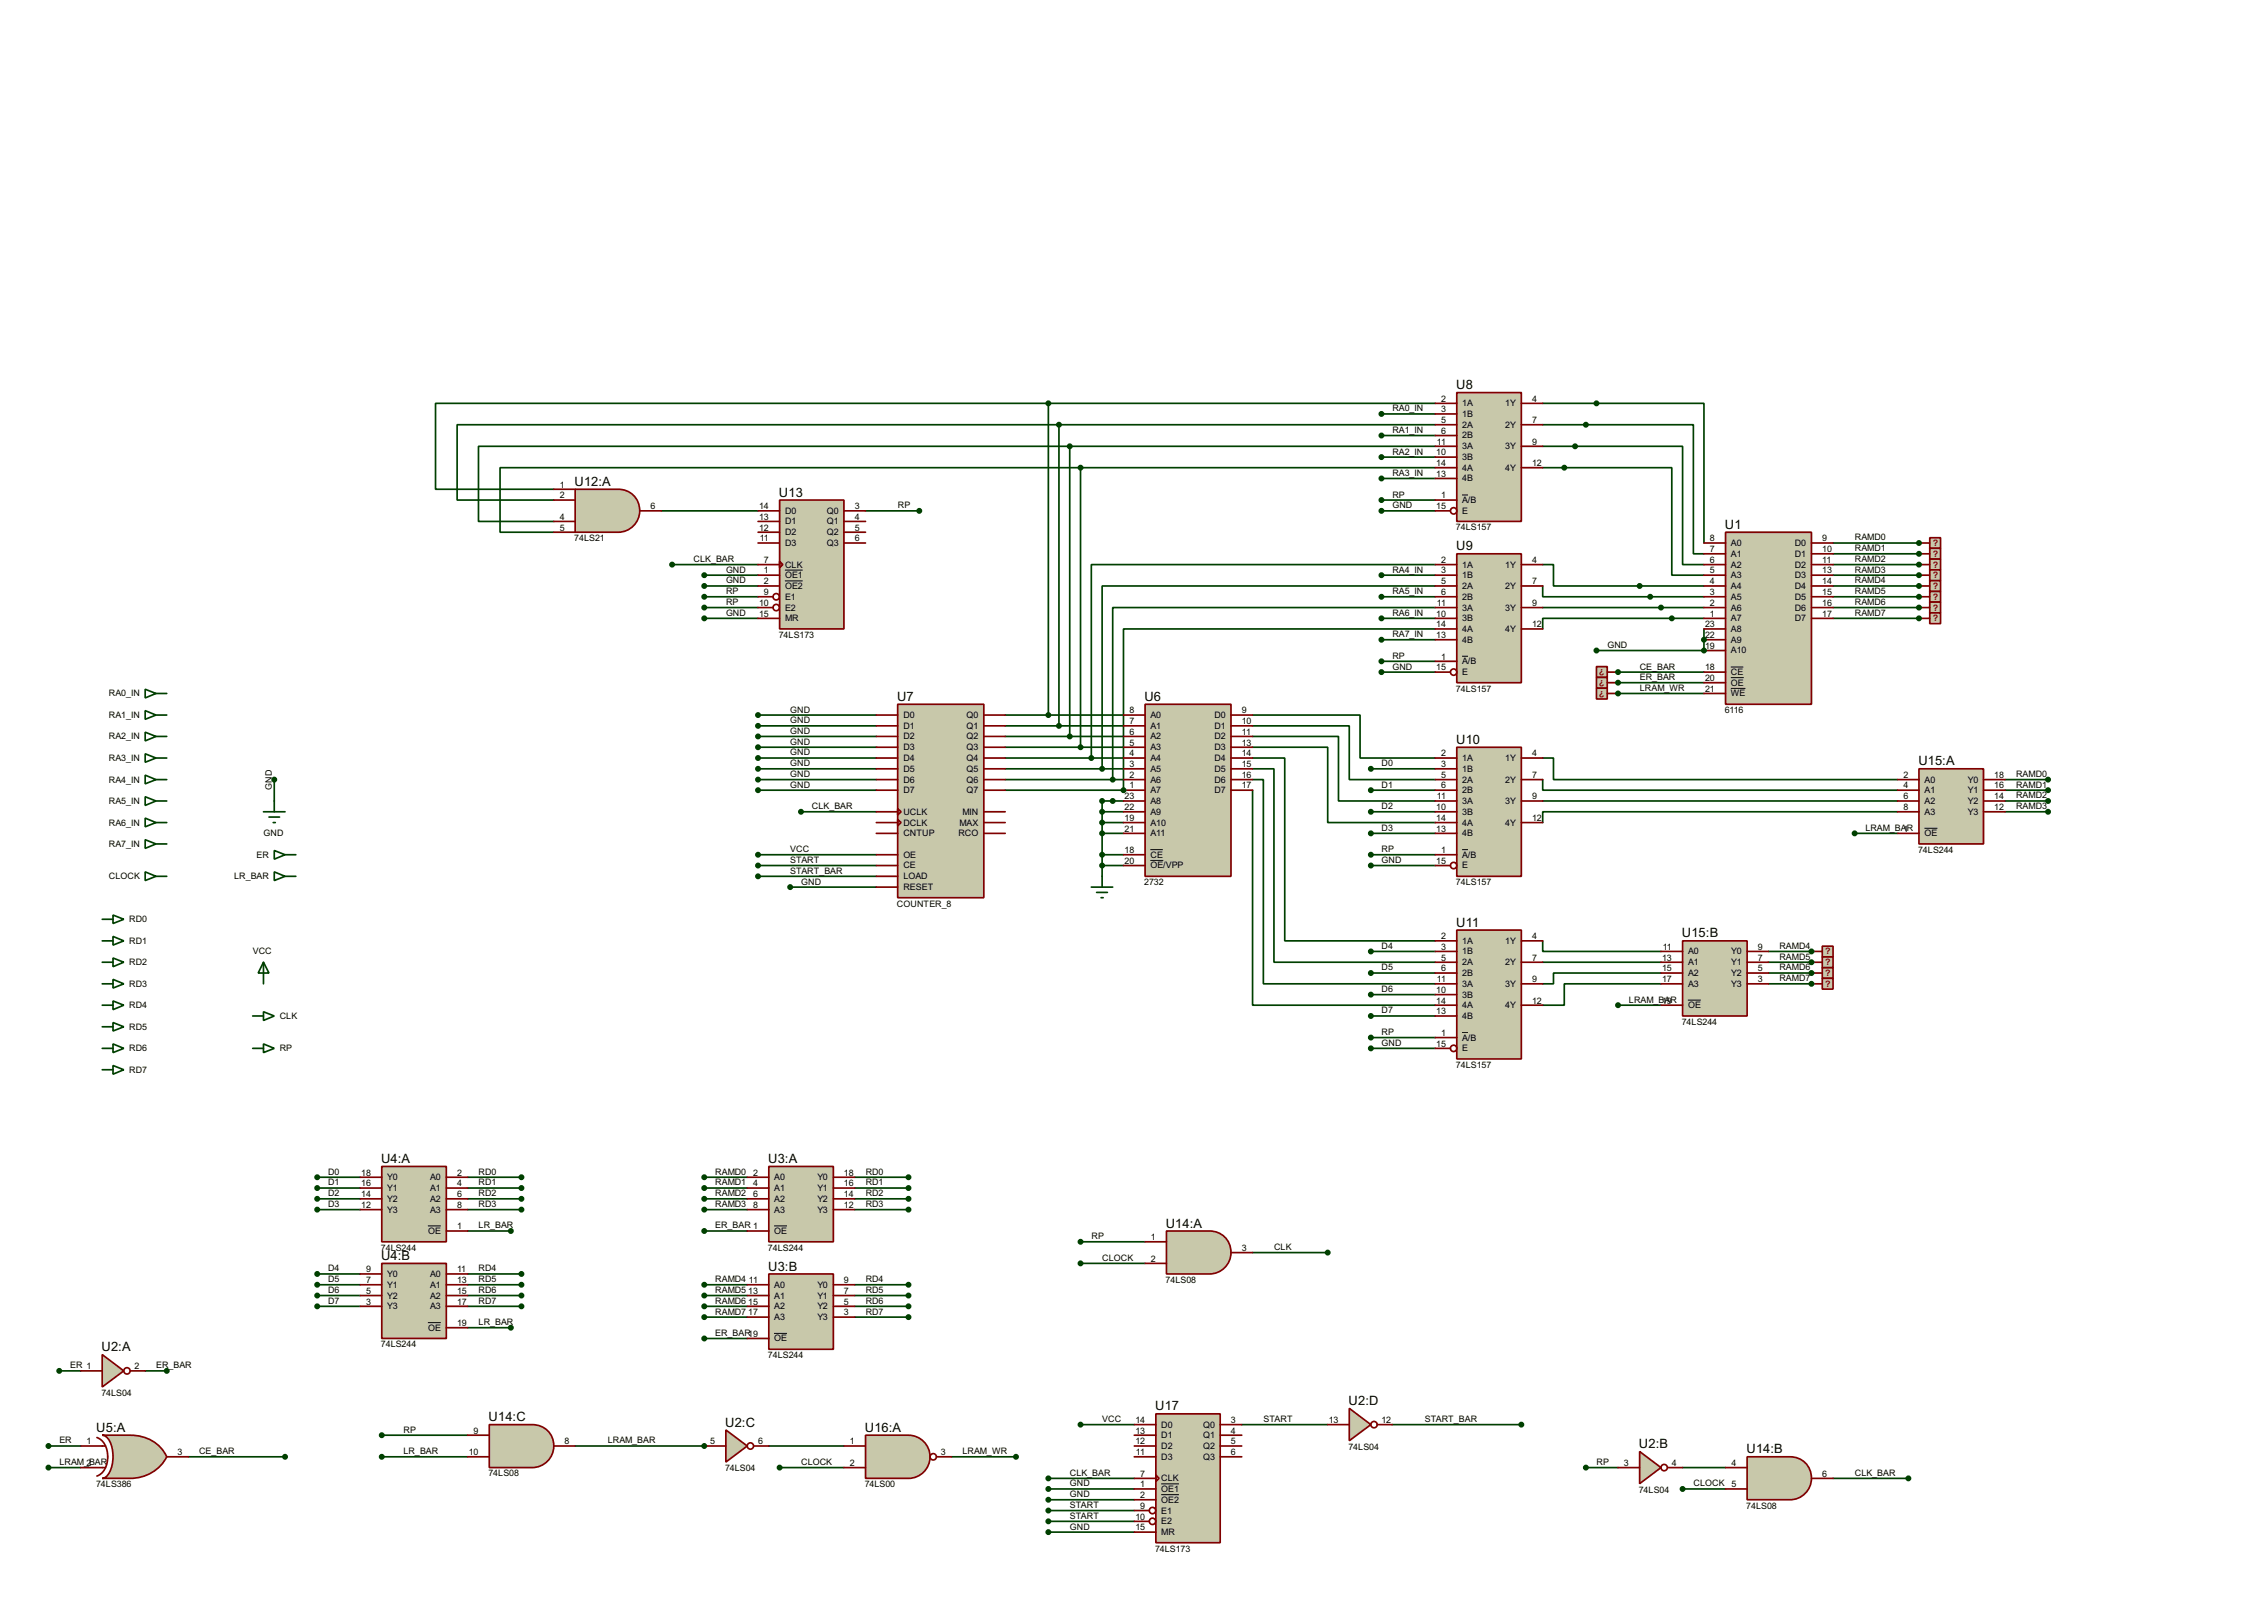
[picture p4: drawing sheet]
<svg xmlns="http://www.w3.org/2000/svg" width="536mm" height="383mm" viewBox="0 0 536 383" stroke-linecap="round" stroke-linejoin="round" font-family="sans-serif">
<defs><g id="words">
<g font-size="3.4">
<text x="344.1" y="92">U8</text>
<text x="135.8" y="114.8">U12:A</text>
<text x="184.1" y="117.4">U13</text>
<text x="407.6" y="124.9">U1</text>
<text x="344.1" y="130.1">U9</text>
<text x="212" y="165.6">U7</text>
<text x="270.4" y="165.6">U6</text>
<text x="344.1" y="175.7">U10</text>
<text x="453.3" y="180.9">U15:A</text>
<text x="344.1" y="219">U11</text>
<text x="397.4" y="221.5">U15:B</text>
<text x="90.1" y="274.8">U4:A</text>
<text x="181.5" y="274.8">U3:A</text>
<text x="275.5" y="290.1">U14:A</text>
<text x="90.1" y="297.7">U4:B</text>
<text x="181.5" y="300.2">U3:B</text>
<text x="24" y="319.3">U2:A</text>
<text x="115.5" y="335.8">U14:C</text>
<text x="273" y="333.3">U17</text>
<text x="318.7" y="332">U2:D</text>
<text x="22.8" y="338.3">U5:A</text>
<text x="171.4" y="337.1">U2:C</text>
<text x="204.4" y="338.3">U16:A</text>
<text x="387.3" y="342.2">U2:B</text>
<text x="412.7" y="343.4">U14:B</text>
</g>
<g font-size="2.4">
<text x="340.5" y="94.9">2</text>
<text x="345.5" y="96">1A</text>
<text x="355.7" y="96">1Y</text>
<text x="362" y="94.9">4</text>
<text x="329" y="97.2">RA0_IN</text>
<text x="340.5" y="97.4">3</text>
<text x="340.5" y="100">5</text>
<text x="345.5" y="98.5">1B</text>
<text x="345.5" y="101">2A</text>
<text x="355.7" y="101">2Y</text>
<text x="362" y="100">7</text>
<text x="329" y="102.3">RA1_IN</text>
<text x="329" y="107.4">RA2_IN</text>
<text x="339.4" y="107.6">10</text>
<text x="339.5" y="105.1">11</text>
<text x="340.5" y="102.5">6</text>
<text x="345.5" y="103.6">2B</text>
<text x="345.5" y="106.2">3A</text>
<text x="355.7" y="106.2">3Y</text>
<text x="362" y="105.1">9</text>
<text x="329" y="112.5">RA3_IN</text>
<text x="339.4" y="110.1">14</text>
<text x="339.4" y="112.7">13</text>
<text x="345.5" y="108.7">3B</text>
<text x="345.5" y="111.2">4A</text>
<text x="345.5" y="113.7">4B</text>
<text x="355.7" y="111.2">4Y</text>
<text x="362" y="110.1">12</text>
<text x="132.3" y="115.2">1</text>
<text x="132.3" y="117.8">2</text>
<text x="329" y="117.6">RP</text>
<text x="340.5" y="117.8">1</text>
<text x="345.5" y="118.9">A/B</text>
<text x="132.3" y="122.8">4</text>
<text x="132.3" y="125.4">5</text>
<text x="153.7" y="120.3">6</text>
<text x="179.4" y="120.3">14</text>
<text x="179.4" y="122.8">13</text>
<text x="179.4" y="125.4">12</text>
<text x="185.5" y="121.4">D0</text>
<text x="185.5" y="123.9">D1</text>
<text x="195.4" y="121.4">Q0</text>
<text x="195.4" y="123.9">Q1</text>
<text x="202" y="120.3">3</text>
<text x="202" y="122.8">4</text>
<text x="202" y="125.4">5</text>
<text x="212.1" y="120.1">RP</text>
<text x="329" y="120.1">GND</text>
<text x="339.4" y="120.3">15</text>
<text x="344" y="125.3">74LS157</text>
<text x="345.5" y="121.4">E</text>
<text x="135.7" y="127.8">74LS21</text>
<text x="179.5" y="127.9">11</text>
<text x="185.5" y="126.4">D2</text>
<text x="185.5" y="129">D3</text>
<text x="195.4" y="126.4">Q2</text>
<text x="195.4" y="129">Q3</text>
<text x="202" y="127.9">6</text>
<text x="404" y="127.9">8</text>
<text x="404" y="130.5">7</text>
<text x="409" y="129">A0</text>
<text x="409" y="131.6">A1</text>
<text x="424.1" y="129">D0</text>
<text x="424.1" y="131.6">D1</text>
<text x="430.6" y="127.9">9</text>
<text x="430.6" y="130.5">10</text>
<text x="438.2" y="127.7">RAMD0</text>
<text x="438.2" y="130.3">RAMD1</text>
<text x="163.9" y="132.8">CLK_BAR</text>
<text x="171.5" y="135.3">GND</text>
<text x="171.5" y="137.9">GND</text>
<text x="180.5" y="133">7</text>
<text x="180.5" y="135.5">1</text>
<text x="185.5" y="134.1">CLK</text>
<text x="185.5" y="136.6">OE1</text>
<text x="329" y="135.3">RA4_IN</text>
<text x="340.5" y="133">2</text>
<text x="340.5" y="135.5">3</text>
<text x="345.5" y="134.1">1A</text>
<text x="345.5" y="136.6">1B</text>
<text x="355.7" y="134.1">1Y</text>
<text x="362" y="133">4</text>
<text x="404" y="133">6</text>
<text x="404" y="135.5">5</text>
<text x="409" y="134.1">A2</text>
<text x="409" y="136.6">A3</text>
<text x="424.1" y="134.1">D2</text>
<text x="424.1" y="136.6">D3</text>
<text x="430.6" y="133">11</text>
<text x="430.6" y="135.5">13</text>
<text x="438.2" y="132.8">RAMD2</text>
<text x="438.2" y="135.3">RAMD3</text>
<text x="438.2" y="137.9">RAMD4</text>
<text x="171.5" y="140.4">RP</text>
<text x="171.5" y="143">RP</text>
<text x="179.4" y="143.2">10</text>
<text x="180.5" y="138.1">2</text>
<text x="180.5" y="140.6">9</text>
<text x="185.5" y="139.2">OE2</text>
<text x="185.5" y="141.7">E1</text>
<text x="329" y="140.4">RA5_IN</text>
<text x="339.5" y="143.2">11</text>
<text x="340.5" y="138.1">5</text>
<text x="340.5" y="140.6">6</text>
<text x="345.5" y="139.2">2A</text>
<text x="345.5" y="141.7">2B</text>
<text x="355.7" y="139.2">2Y</text>
<text x="362" y="138.1">7</text>
<text x="362" y="143.2">9</text>
<text x="404" y="138.1">4</text>
<text x="404" y="140.6">3</text>
<text x="404" y="143.2">2</text>
<text x="409" y="139.2">A4</text>
<text x="409" y="141.7">A5</text>
<text x="424.1" y="139.2">D4</text>
<text x="424.1" y="141.7">D5</text>
<text x="430.6" y="138.1">14</text>
<text x="430.6" y="140.6">15</text>
<text x="430.6" y="143.2">16</text>
<text x="438.2" y="140.4">RAMD5</text>
<text x="438.2" y="143">RAMD6</text>
<text x="171.5" y="145.5">GND</text>
<text x="179.4" y="145.7">15</text>
<text x="185.5" y="144.3">E2</text>
<text x="185.5" y="146.8">MR</text>
<text x="329" y="145.5">RA6_IN</text>
<text x="339.4" y="145.7">10</text>
<text x="339.4" y="148.2">14</text>
<text x="345.5" y="144.3">3A</text>
<text x="345.5" y="146.8">3B</text>
<text x="345.5" y="149.3">4A</text>
<text x="355.7" y="144.3">3Y</text>
<text x="355.7" y="149.3">4Y</text>
<text x="362" y="148.2">12</text>
<text x="402.9" y="148.2">23</text>
<text x="404" y="145.7">1</text>
<text x="409" y="144.3">A6</text>
<text x="409" y="146.8">A7</text>
<text x="409" y="149.3">A8</text>
<text x="424.1" y="144.3">D6</text>
<text x="424.1" y="146.8">D7</text>
<text x="430.6" y="145.7">17</text>
<text x="438.2" y="145.5">RAMD7</text>
<text x="184" y="150.7">74LS173</text>
<text x="329" y="150.6">RA7_IN</text>
<text x="329" y="155.7">RP</text>
<text x="339.4" y="150.8">13</text>
<text x="340.5" y="155.9">1</text>
<text x="345.5" y="151.9">4B</text>
<text x="379.8" y="153.1">GND</text>
<text x="402.9" y="150.8">22</text>
<text x="402.9" y="153.3">19</text>
<text x="409" y="151.9">A9</text>
<text x="409" y="154.4">A10</text>
<text x="329" y="158.2">GND</text>
<text x="339.4" y="158.4">15</text>
<text x="345.5" y="157">A/B</text>
<text x="345.5" y="159.5">E</text>
<text x="387.4" y="158.2">CE_BAR</text>
<text x="387.4" y="160.7">ER_BAR</text>
<text x="402.9" y="158.4">18</text>
<text x="402.9" y="160.9">20</text>
<text x="409" y="159.5">CE</text>
<text x="25.7" y="164.6">RA0_IN</text>
<text x="344" y="163.4">74LS157</text>
<text x="387.4" y="163.3">LRAM_WR</text>
<text x="402.9" y="163.5">21</text>
<text x="409" y="162">OE</text>
<text x="409" y="164.6">WE</text>
<text x="25.7" y="169.7">RA1_IN</text>
<text x="186.7" y="168.4">GND</text>
<text x="186.7" y="170.9">GND</text>
<text x="186.7" y="173.4">GND</text>
<text x="213.4" y="169.7">D0</text>
<text x="213.4" y="172.2">D1</text>
<text x="228.4" y="169.7">Q0</text>
<text x="228.4" y="172.2">Q1</text>
<text x="266.9" y="168.6">8</text>
<text x="266.9" y="171.1">7</text>
<text x="266.9" y="173.6">6</text>
<text x="271.8" y="169.7">A0</text>
<text x="271.8" y="172.2">A1</text>
<text x="286.9" y="169.7">D0</text>
<text x="286.9" y="172.2">D1</text>
<text x="293.4" y="168.6">9</text>
<text x="293.4" y="171.1">10</text>
<text x="293.4" y="173.6">11</text>
<text x="407.5" y="168.5">6116</text>
<text x="25.7" y="174.7">RA2_IN</text>
<text x="25.7" y="179.8">RA3_IN</text>
<text x="186.7" y="176">GND</text>
<text x="186.7" y="178.5">GND</text>
<text x="213.4" y="174.7">D2</text>
<text x="213.4" y="177.3">D3</text>
<text x="213.4" y="179.8">D4</text>
<text x="228.4" y="174.7">Q2</text>
<text x="228.4" y="177.3">Q3</text>
<text x="228.4" y="179.8">Q4</text>
<text x="266.9" y="176.2">5</text>
<text x="266.9" y="178.7">4</text>
<text x="271.8" y="174.7">A2</text>
<text x="271.8" y="177.3">A3</text>
<text x="271.8" y="179.8">A4</text>
<text x="286.9" y="174.7">D2</text>
<text x="286.9" y="177.3">D3</text>
<text x="286.9" y="179.8">D4</text>
<text x="293.4" y="176.2">13</text>
<text x="293.4" y="178.7">14</text>
<text x="340.5" y="178.7">2</text>
<text x="345.5" y="179.8">1A</text>
<text x="355.7" y="179.8">1Y</text>
<text x="362" y="178.7">4</text>
<text x="25.7" y="184.9">RA4_IN</text>
<text x="186.7" y="181.1">GND</text>
<text x="186.7" y="183.6">GND</text>
<text x="213.4" y="182.4">D5</text>
<text x="213.4" y="184.9">D6</text>
<text x="228.4" y="182.4">Q5</text>
<text x="228.4" y="184.9">Q6</text>
<text x="266.9" y="181.3">3</text>
<text x="266.9" y="183.8">2</text>
<text x="271.8" y="182.4">A5</text>
<text x="271.8" y="184.9">A6</text>
<text x="286.9" y="182.4">D5</text>
<text x="286.9" y="184.9">D6</text>
<text x="293.4" y="181.3">15</text>
<text x="293.4" y="183.8">16</text>
<text x="326.4" y="181.1">D0</text>
<text x="340.5" y="181.3">3</text>
<text x="340.5" y="183.8">5</text>
<text x="345.5" y="182.4">1B</text>
<text x="345.5" y="184.9">2A</text>
<text x="355.7" y="184.9">2Y</text>
<text x="362" y="183.8">7</text>
<text x="449.8" y="183.8">2</text>
<text x="454.7" y="184.9">A0</text>
<text x="464.9" y="184.9">Y0</text>
<text x="471.2" y="183.8">18</text>
<text x="476.3" y="183.6">RAMD0</text>
<text x="25.7" y="190">RA5_IN</text>
<text x="64.2" y="186.7" transform="rotate(-90 64.2 186.7)">GND</text>
<text x="186.7" y="186.1">GND</text>
<text x="191.8" y="191.2">CLK_BAR</text>
<text x="213.4" y="187.4">D7</text>
<text x="228.4" y="187.4">Q7</text>
<text x="265.7" y="188.9">23</text>
<text x="265.7" y="191.4">22</text>
<text x="266.9" y="186.3">1</text>
<text x="271.8" y="187.4">A7</text>
<text x="271.8" y="190">A8</text>
<text x="286.9" y="187.4">D7</text>
<text x="293.4" y="186.3">17</text>
<text x="326.4" y="186.1">D1</text>
<text x="326.4" y="191.2">D2</text>
<text x="339.4" y="191.4">10</text>
<text x="339.5" y="188.9">11</text>
<text x="340.5" y="186.3">6</text>
<text x="345.5" y="187.4">2B</text>
<text x="345.5" y="190">3A</text>
<text x="355.7" y="190">3Y</text>
<text x="362" y="188.9">9</text>
<text x="449.8" y="186.3">4</text>
<text x="449.8" y="188.9">6</text>
<text x="449.8" y="191.4">8</text>
<text x="454.7" y="187.4">A1</text>
<text x="454.7" y="190">A2</text>
<text x="464.9" y="187.4">Y1</text>
<text x="464.9" y="190">Y2</text>
<text x="471.2" y="186.3">16</text>
<text x="471.2" y="188.9">14</text>
<text x="471.2" y="191.4">12</text>
<text x="476.3" y="186.1">RAMD1</text>
<text x="476.3" y="188.7">RAMD2</text>
<text x="476.3" y="191.2">RAMD3</text>
<text x="25.7" y="195.1">RA6_IN</text>
<text x="62.3" y="197.6">GND</text>
<text x="213.4" y="192.5">UCLK</text>
<text x="213.4" y="195.1">DCLK</text>
<text x="213.4" y="197.6">CNTUP</text>
<text x="226.4" y="197.6">RCO</text>
<text x="226.7" y="195.1">MAX</text>
<text x="227.4" y="192.5">MIN</text>
<text x="265.7" y="194">19</text>
<text x="265.7" y="196.5">21</text>
<text x="271.8" y="192.5">A9</text>
<text x="271.8" y="195.1">A10</text>
<text x="271.8" y="197.6">A11</text>
<text x="326.4" y="196.3">D3</text>
<text x="339.4" y="194">14</text>
<text x="339.4" y="196.5">13</text>
<text x="345.5" y="192.5">3B</text>
<text x="345.5" y="195.1">4A</text>
<text x="345.5" y="197.6">4B</text>
<text x="355.7" y="195.1">4Y</text>
<text x="362" y="194">12</text>
<text x="440.7" y="196.3">LRAM_BA1R</text>
<text x="454.7" y="192.5">A3</text>
<text x="454.7" y="197.6">OE</text>
<text x="464.9" y="192.5">Y3</text>
<text x="25.7" y="200.1">RA7_IN</text>
<text x="60.6" y="202.7">ER</text>
<text x="186.7" y="201.4">VCC</text>
<text x="186.7" y="203.9">START</text>
<text x="213.4" y="202.7">OE</text>
<text x="265.7" y="201.6">18</text>
<text x="271.8" y="202.7">CE</text>
<text x="326.4" y="201.4">RP</text>
<text x="326.4" y="203.9">GND</text>
<text x="340.5" y="201.6">1</text>
<text x="345.5" y="202.7">A/B</text>
<text x="453.2" y="201.5">74LS244</text>
<text x="25.7" y="207.8">CLOCK</text>
<text x="55.3" y="207.8">LR_BAR</text>
<text x="186.7" y="206.5">START_BAR</text>
<text x="189.3" y="209">GND</text>
<text x="213.4" y="205.2">CE</text>
<text x="213.4" y="207.8">LOAD</text>
<text x="265.7" y="204.1">20</text>
<text x="270.4" y="209.2">2732</text>
<text x="271.8" y="205.2">OE/VPP</text>
<text x="339.4" y="204.1">15</text>
<text x="344" y="209.2">74LS157</text>
<text x="345.5" y="205.2">E</text>
<text x="211.9" y="214.2">COUNTER_8</text>
<text x="213.4" y="210.3">RESET</text>
<text x="30.5" y="217.9">RD0</text>
<text x="340.5" y="221.9">2</text>
<text x="362" y="221.9">4</text>
<text x="30.5" y="223">RD1</text>
<text x="59.7" y="225.5">VCC</text>
<text x="326.4" y="224.2">D4</text>
<text x="340.5" y="224.4">3</text>
<text x="340.5" y="227">5</text>
<text x="345.5" y="223">1A</text>
<text x="345.5" y="225.5">1B</text>
<text x="355.7" y="223">1Y</text>
<text x="362" y="227">7</text>
<text x="392.7" y="227">13</text>
<text x="392.9" y="224.4">11</text>
<text x="398.8" y="225.5">A0</text>
<text x="409" y="225.5">Y0</text>
<text x="415.3" y="224.4">9</text>
<text x="415.3" y="227">7</text>
<text x="420.4" y="224.2">RAMD4</text>
<text x="420.4" y="226.8">RAMD5</text>
<text x="30.5" y="228.1">RD2</text>
<text x="30.5" y="233.2">RD3</text>
<text x="326.4" y="229.3">D5</text>
<text x="339.5" y="232.1">11</text>
<text x="340.5" y="229.5">6</text>
<text x="345.5" y="228.1">2A</text>
<text x="345.5" y="230.6">2B</text>
<text x="345.5" y="233.2">3A</text>
<text x="355.7" y="228.1">2Y</text>
<text x="355.7" y="233.2">3Y</text>
<text x="362" y="232.1">9</text>
<text x="392.7" y="229.5">15</text>
<text x="392.7" y="232.1">17</text>
<text x="398.8" y="228.1">A1</text>
<text x="398.8" y="230.6">A2</text>
<text x="398.8" y="233.2">A3</text>
<text x="409" y="228.1">Y1</text>
<text x="409" y="230.6">Y2</text>
<text x="409" y="233.2">Y3</text>
<text x="415.3" y="229.5">5</text>
<text x="415.3" y="232.1">3</text>
<text x="420.4" y="229.3">RAMD6</text>
<text x="420.4" y="231.9">RAMD7</text>
<text x="30.5" y="238.2">RD4</text>
<text x="326.4" y="234.4">D6</text>
<text x="326.4" y="239.5">D7</text>
<text x="339.4" y="234.6">10</text>
<text x="339.4" y="237.1">14</text>
<text x="339.4" y="239.7">13</text>
<text x="345.5" y="235.7">3B</text>
<text x="345.5" y="238.2">4A</text>
<text x="355.7" y="238.2">4Y</text>
<text x="362" y="237.1">12</text>
<text x="384.9" y="236.9">LRAM_B1A9R</text>
<text x="398.8" y="238.2">OE</text>
<text x="30.5" y="243.3">RD5</text>
<text x="66.1" y="240.8">CLK</text>
<text x="326.4" y="244.6">RP</text>
<text x="340.5" y="244.8">1</text>
<text x="345.5" y="240.8">4B</text>
<text x="345.5" y="245.9">A/B</text>
<text x="397.4" y="242.2">74LS244</text>
<text x="30.5" y="248.4">RD6</text>
<text x="66.1" y="248.4">RP</text>
<text x="326.4" y="247.1">GND</text>
<text x="339.4" y="247.3">15</text>
<text x="345.5" y="248.4">E</text>
<text x="30.5" y="253.5">RD7</text>
<text x="344" y="252.3">74LS157</text>
<text x="77.5" y="277.6">D0</text>
<text x="77.5" y="280.1">D1</text>
<text x="85.4" y="277.8">18</text>
<text x="85.4" y="280.3">16</text>
<text x="91.5" y="278.9">Y0</text>
<text x="91.5" y="281.4">Y1</text>
<text x="101.6" y="278.9">A0</text>
<text x="101.6" y="281.4">A1</text>
<text x="108" y="277.8">2</text>
<text x="108" y="280.3">4</text>
<text x="113.1" y="277.6">RD0</text>
<text x="113.1" y="280.1">RD1</text>
<text x="169" y="277.6">RAMD0</text>
<text x="169" y="280.1">RAMD1</text>
<text x="178" y="277.8">2</text>
<text x="178" y="280.3">4</text>
<text x="182.9" y="278.9">A0</text>
<text x="182.9" y="281.4">A1</text>
<text x="193.1" y="278.9">Y0</text>
<text x="193.1" y="281.4">Y1</text>
<text x="199.4" y="277.8">18</text>
<text x="199.4" y="280.3">16</text>
<text x="204.5" y="277.6">RD0</text>
<text x="204.5" y="280.1">RD1</text>
<text x="77.5" y="282.7">D2</text>
<text x="77.5" y="285.2">D3</text>
<text x="85.4" y="282.9">14</text>
<text x="85.4" y="285.4">12</text>
<text x="91.5" y="284">Y2</text>
<text x="91.5" y="286.5">Y3</text>
<text x="101.6" y="284">A2</text>
<text x="101.6" y="286.5">A3</text>
<text x="108" y="282.9">6</text>
<text x="108" y="285.4">8</text>
<text x="113.1" y="282.7">RD2</text>
<text x="113.1" y="285.2">RD3</text>
<text x="169" y="282.7">RAMD2</text>
<text x="169" y="285.2">RAMD3</text>
<text x="178" y="282.9">6</text>
<text x="178" y="285.4">8</text>
<text x="182.9" y="284">A2</text>
<text x="182.9" y="286.5">A3</text>
<text x="193.1" y="284">Y2</text>
<text x="193.1" y="286.5">Y3</text>
<text x="199.4" y="282.9">14</text>
<text x="199.4" y="285.4">12</text>
<text x="204.5" y="282.7">RD2</text>
<text x="204.5" y="285.2">RD3</text>
<text x="101.1" y="291.6">OE</text>
<text x="108" y="290.5">1</text>
<text x="113.1" y="290.3">LR_BAR</text>
<text x="169" y="290.3">ER_BAR 1</text>
<text x="182.9" y="291.6">OE</text>
<text x="257.9" y="292.8">RP</text>
<text x="272" y="293">1</text>
<text x="90" y="295.5">74LS244</text>
<text x="181.5" y="295.5">74LS244</text>
<text x="260.4" y="297.9">CLOCK</text>
<text x="272" y="298.1">2</text>
<text x="293.4" y="295.6">3</text>
<text x="301" y="295.4">CLK</text>
<text x="77.5" y="300.4">D4</text>
<text x="77.5" y="303">D5</text>
<text x="77.5" y="305.5">D6</text>
<text x="86.5" y="300.6">9</text>
<text x="86.5" y="303.2">7</text>
<text x="86.5" y="305.7">5</text>
<text x="91.5" y="301.7">Y0</text>
<text x="91.5" y="304.3">Y1</text>
<text x="101.6" y="301.7">A0</text>
<text x="101.6" y="304.3">A1</text>
<text x="108" y="300.6">11</text>
<text x="108" y="303.2">13</text>
<text x="108" y="305.7">15</text>
<text x="113.1" y="300.4">RD4</text>
<text x="113.1" y="303">RD5</text>
<text x="113.1" y="305.5">RD6</text>
<text x="169" y="303">RAMD4</text>
<text x="169" y="305.5">RAMD5</text>
<text x="176.8" y="305.7">13</text>
<text x="177" y="303.2">11</text>
<text x="182.9" y="304.3">A0</text>
<text x="193.1" y="304.3">Y0</text>
<text x="199.4" y="303.2">9</text>
<text x="199.4" y="305.7">7</text>
<text x="204.5" y="303">RD4</text>
<text x="204.5" y="305.5">RD5</text>
<text x="275.4" y="303.1">74LS08</text>
<text x="77.5" y="308.1">D7</text>
<text x="86.5" y="308.3">3</text>
<text x="91.5" y="306.8">Y2</text>
<text x="91.5" y="309.4">Y3</text>
<text x="101.6" y="306.8">A2</text>
<text x="101.6" y="309.4">A3</text>
<text x="108" y="308.3">17</text>
<text x="113.1" y="308.1">RD7</text>
<text x="169" y="308.1">RAMD6</text>
<text x="169" y="310.6">RAMD7</text>
<text x="176.8" y="308.3">15</text>
<text x="176.8" y="310.8">17</text>
<text x="182.9" y="306.8">A1</text>
<text x="182.9" y="309.4">A2</text>
<text x="182.9" y="311.9">A3</text>
<text x="193.1" y="306.8">Y1</text>
<text x="193.1" y="309.4">Y2</text>
<text x="193.1" y="311.9">Y3</text>
<text x="199.4" y="308.3">5</text>
<text x="199.4" y="310.8">3</text>
<text x="204.5" y="308.1">RD6</text>
<text x="204.5" y="310.6">RD7</text>
<text x="101.1" y="314.4">OE</text>
<text x="108" y="313.3">19</text>
<text x="113.1" y="313.1">LR_BAR</text>
<text x="169" y="315.7">ER_BAR19</text>
<text x="182.9" y="317">OE</text>
<text x="16.6" y="323.3">ER 1</text>
<text x="31.8" y="323.5">2</text>
<text x="36.9" y="323.3">ER_BAR</text>
<text x="90" y="318.4">74LS244</text>
<text x="181.5" y="320.9">74LS244</text>
<text x="24" y="329.8">74LS04</text>
<text x="14" y="341.1">ER</text>
<text x="20.5" y="341.3">1</text>
<text x="95.3" y="338.5">RP</text>
<text x="111.9" y="338.7">9</text>
<text x="133.4" y="341.3">8</text>
<text x="143.6" y="341.1">LRAM_BAR</text>
<text x="167.8" y="341.3">5</text>
<text x="179.1" y="341.3">6</text>
<text x="200.8" y="341.3">1</text>
<text x="260.4" y="336">VCC</text>
<text x="268.3" y="336.2">14</text>
<text x="268.3" y="338.7">13</text>
<text x="268.3" y="341.3">12</text>
<text x="274.4" y="337.3">D0</text>
<text x="274.4" y="339.8">D1</text>
<text x="284.3" y="337.3">Q0</text>
<text x="284.3" y="339.8">Q1</text>
<text x="290.9" y="336.2">3</text>
<text x="290.9" y="338.7">4</text>
<text x="290.9" y="341.3">5</text>
<text x="298.5" y="336">START</text>
<text x="314" y="336.2">13</text>
<text x="326.4" y="336.2">12</text>
<text x="336.6" y="336">START_BAR</text>
<text x="14" y="346.2">LRAM_2BAR</text>
<text x="42" y="343.8">3</text>
<text x="47" y="343.6">CE_BAR</text>
<text x="95.3" y="343.6">LR_BAR</text>
<text x="110.8" y="343.8">10</text>
<text x="171.3" y="347.6">74LS04</text>
<text x="189.3" y="346.2">CLOCK</text>
<text x="200.8" y="346.4">2</text>
<text x="222.3" y="343.8">3</text>
<text x="227.4" y="343.6">LRAM_WR</text>
<text x="268.4" y="343.8">11</text>
<text x="274.4" y="342.4">D2</text>
<text x="274.4" y="344.9">D3</text>
<text x="284.3" y="342.4">Q2</text>
<text x="284.3" y="344.9">Q3</text>
<text x="290.9" y="343.8">6</text>
<text x="318.6" y="342.5">74LS04</text>
<text x="377.2" y="346.2">RP</text>
<text x="383.7" y="346.4">3</text>
<text x="395" y="346.4">4</text>
<text x="409.1" y="346.4">4</text>
<text x="22.7" y="351.4">74LS386</text>
<text x="115.4" y="348.9">74LS08</text>
<text x="204.3" y="351.4">74LS00</text>
<text x="252.8" y="351.2">GND</text>
<text x="252.8" y="353.8">GND</text>
<text x="252.8" y="348.7">CLK_BAR</text>
<text x="269.4" y="348.9">7</text>
<text x="269.4" y="351.4">1</text>
<text x="269.4" y="354">2</text>
<text x="274.4" y="350">CLK</text>
<text x="274.4" y="352.5">OE1</text>
<text x="387.2" y="352.7">74LS04</text>
<text x="400.1" y="351.2">CLOCK 5</text>
<text x="430.6" y="348.9">6</text>
<text x="438.2" y="348.7">CLK_BAR</text>
<text x="252.8" y="356.3">START</text>
<text x="252.8" y="358.9">START</text>
<text x="268.3" y="359.1">10</text>
<text x="269.4" y="356.5">9</text>
<text x="274.4" y="355.1">OE2</text>
<text x="274.4" y="357.6">E1</text>
<text x="412.6" y="356.5">74LS08</text>
<text x="252.8" y="361.4">GND</text>
<text x="268.3" y="361.6">15</text>
<text x="274.4" y="360.2">E2</text>
<text x="274.4" y="362.7">MR</text>
<text x="272.9" y="366.6">74LS173</text>
</g>
<g font-size="2.4" fill="#800000">
<text x="456.7" y="129">?</text>
<text x="456.7" y="131.6">?</text>
<text x="456.7" y="134.1">?</text>
<text x="456.7" y="136.6">?</text>
<text x="456.7" y="139.2">?</text>
<text x="456.7" y="141.7">?</text>
<text x="456.7" y="144.3">?</text>
<text x="456.7" y="146.8">?</text>
<text x="379.1" y="158.1" transform="rotate(-180 379.1 158.1)">?</text>
<text x="379.1" y="160.6" transform="rotate(-180 379.1 160.6)">?</text>
<text x="379.1" y="163.2" transform="rotate(-180 379.1 163.2)">?</text>
<text x="431.3" y="225.5">?</text>
<text x="431.3" y="228.1">?</text>
<text x="431.3" y="230.6">?</text>
<text x="431.3" y="233.2">?</text>
</g>
</g></defs>
<path d="M402.6 148.6v2.6" fill="none" stroke="#004000" stroke-width=".4"/>
<circle cx="402.6" cy="151.2" r=".2" fill="#004000"/>
<path d="M402.6 151.2v2.5" fill="none" stroke="#004000" stroke-width=".4"/>
<circle cx="402.6" cy="153.7" r=".2" fill="#004000"/>
<g fill="none" stroke="#004000" stroke-width=".4">
<path d="M326.4 97.8h12.7M326.4 102.9h12.7M326.4 108h12.7M326.4 113.1h12.7M326.4 135.9h12.7M326.4 120.7h12.7M339.1 133.4h-81.2v45.7M339.1 138.5h-78.7v43.2M326.4 141h12.7M326.4 146.1h12.7M326.4 151.2h12.7M326.4 158.8h12.7"/>
<path d="M339.1 143.6h-76.2v40.6M377.2 153.7h25.4M237.5 171.5h28M237.5 169h28M237.5 174h28M237.5 176.6h28M237.5 179.1h28M64.8 184.2v5.1M237.5 181.7h28M237.5 184.2h28M237.5 186.7h28M260.4 191.8h5.1"/>
<path d="M260.4 194.4h5.1M260.4 196.9h5.1M265.5 189.3h-5.1v17.8M186.7 209.6h20.4M260.4 202h5.1M260.4 204.5h5.1M110.5 278.2h12.7M166.4 278.2h10.2M110.5 290.9h10.2M110.5 280.7h12.7M110.5 283.3h12.7M110.5 285.8h12.7"/>
<path d="M166.4 290.9h10.2M166.4 280.7h10.2M166.4 283.3h10.2M166.4 285.8h10.2M75 303.6h10.1M75 306.1h10.1M75 308.7h10.1M75 301h10.1M110.5 313.7h10.2M110.5 303.6h12.7M110.5 306.1h12.7M110.5 308.7h12.7"/>
<path d="M110.5 301h12.7M166.4 316.3h10.2M166.4 303.6h10.2M166.4 306.1h10.2M166.4 308.7h10.2M166.4 311.2h10.2M202 303.6h12.7M202 306.1h12.7M202 308.7h12.7M202 311.2h12.7M14 323.9h5.1M34.3 323.9h5.1"/>
<path d="M11.5 341.7h7.6M11.5 346.8h7.6"/>
</g>
<circle cx="265.5" cy="186.7" r=".2" fill="#004000"/>
<g fill="none" stroke="#004000" stroke-width=".4">
<path d="M247.7 95.3h-144.8v20.3h28M247.7 95.3h91.4M247.7 95.3v73.7M250.2 100.4h-142.2v17.8h22.9M250.2 100.4h88.9M250.2 100.4v71.1M252.8 105.5h-139.7v17.7h17.8M252.8 105.5h86.3M252.8 105.5v68.5M255.3 110.5h-137.1v15.3h12.7M255.3 110.5h83.8M255.3 110.5v66.1"/>
<path d="M326.4 118.2h12.7M156.3 120.7h22.8M158.8 133.4h20.3M166.4 135.9h12.7M166.4 138.5h12.7M204.5 120.7h12.7M433.1 128.3h20.3M166.4 141h12.7M166.4 143.6h12.7M166.4 146.1h12.7M326.4 156.3h12.7M339.1 148.6h-73.6v38.1"/>
<path d="M296 169h25.4v10.1h17.7M296 171.5h22.8v12.7h20.3M296 174h20.3v15.3h22.8M296 176.6h17.7v17.8h25.4M296 179.1h7.6v43.2h35.5M189.3 191.8h17.8M296 181.7h5v45.7h38.1M296 184.2h2.5v48.3h40.6M296 186.7v50.8h43.1M323.9 181.7h15.2M323.9 186.7h15.2M323.9 191.8h15.2"/>
<path d="M323.9 196.9h15.2M323.9 202h15.2M323.9 204.5h15.2M323.9 224.8h15.2M323.9 229.9h15.2M323.9 235h15.2M323.9 240.1h15.2M323.9 245.2h15.2M323.9 247.7h15.2M255.3 293.4h15.3M255.3 298.5h15.3M296 296h17.7"/>
<path d="M44.5 344.2h22.9M374.7 346.8h7.6M397.6 346.8h10.1M397.6 351.8h10.1M433.1 349.3h17.8"/>
</g>
<circle cx="453.4" cy="128.3" r=".2" fill="#004000"/>
<path d="M433.1 130.9h20.3" fill="none" stroke="#004000" stroke-width=".4"/>
<circle cx="453.4" cy="130.9" r=".2" fill="#004000"/>
<path d="M433.1 133.4h20.3" fill="none" stroke="#004000" stroke-width=".4"/>
<circle cx="453.4" cy="133.4" r=".2" fill="#004000"/>
<path d="M433.1 135.9h20.3" fill="none" stroke="#004000" stroke-width=".4"/>
<circle cx="453.4" cy="135.9" r=".2" fill="#004000"/>
<path d="M433.1 138.5h20.3" fill="none" stroke="#004000" stroke-width=".4"/>
<circle cx="453.4" cy="138.5" r=".2" fill="#004000"/>
<path d="M433.1 141h20.3" fill="none" stroke="#004000" stroke-width=".4"/>
<circle cx="453.4" cy="141" r=".2" fill="#004000"/>
<path d="M433.1 143.6h20.3" fill="none" stroke="#004000" stroke-width=".4"/>
<circle cx="453.4" cy="143.6" r=".2" fill="#004000"/>
<path d="M433.1 146.1h20.3" fill="none" stroke="#004000" stroke-width=".4"/>
<circle cx="453.4" cy="146.1" r=".2" fill="#004000"/>
<g fill="none" stroke="#004000" stroke-width=".4">
<path d="M364.5 95.3h38.1v33M364.5 100.4h35.6v30.5h2.5M364.5 105.5h33.1v27.9h5M364.5 110.5h30.5v25.4h7.6M364.5 133.4h2.6v5.1h35.5M364.5 138.5v2.5h38.1M364.5 143.6h38.1M402.6 146.1h-38.1v2.5M364.5 179.1h2.6v5.1h81.3M364.5 184.2v2.5h83.9M364.5 189.3h83.9M438.2 196.9h10.2"/>
<path d="M448.4 191.8h-83.9v2.6M473.8 189.3h10.1M473.8 184.2h10.1M473.8 186.7h10.1M473.8 191.8h10.1M364.5 222.3v2.5h28M364.5 227.4h28M382.3 237.5h10.2M392.5 229.9h-25.4v2.6h-2.6M392.5 232.5h-22.9v5h-5.1M417.9 224.8h10.1M202 278.2h12.7"/>
<path d="M202 280.7h12.7M202 283.3h12.7M202 285.8h12.7"/>
</g>
<circle cx="428" cy="224.8" r=".2" fill="#004000"/>
<path d="M417.9 227.4h10.1" fill="none" stroke="#004000" stroke-width=".4"/>
<circle cx="428" cy="227.4" r=".2" fill="#004000"/>
<path d="M417.9 229.9h10.1" fill="none" stroke="#004000" stroke-width=".4"/>
<circle cx="428" cy="229.9" r=".2" fill="#004000"/>
<path d="M417.9 232.5h10.1" fill="none" stroke="#004000" stroke-width=".4"/>
<circle cx="428" cy="232.5" r=".2" fill="#004000"/>
<path d="M135.9 341.7h30.5" fill="none" stroke="#004000" stroke-width=".4"/>
<circle cx="166.4" cy="341.7" r=".2" fill="#004000"/>
<path d="M382.3 158.8h20.3" fill="none" stroke="#004000" stroke-width=".4"/>
<circle cx="382.3" cy="158.8" r=".2" fill="#004000"/>
<path d="M382.3 161.3h20.3" fill="none" stroke="#004000" stroke-width=".4"/>
<circle cx="382.3" cy="161.3" r=".2" fill="#004000"/>
<path d="M382.3 163.9h20.3" fill="none" stroke="#004000" stroke-width=".4"/>
<circle cx="382.3" cy="163.9" r=".2" fill="#004000"/>
<g fill="none" stroke="#004000" stroke-width=".4">
<path d="M179.1 169h28M179.1 171.5h28M179.1 174h28M179.1 176.6h28M179.1 179.1h28M179.1 181.7h28M179.1 184.2h28M179.1 186.7h28M179.1 202h28M179.1 204.5h28M179.1 207.1h28M75 278.2h10.1"/>
<path d="M75 280.7h10.1M75 283.3h10.1M75 285.8h10.1M90.2 339.1h20.3M255.3 336.6h12.7M293.4 336.6h20.3M329 336.6h30.5M90.2 344.2h20.3M181.7 341.7h17.7M184.2 346.8h15.2M224.8 344.2h15.3M247.7 356.9h20.3"/>
<path d="M247.7 359.5h20.3M247.7 351.8h20.3M247.7 354.4h20.3M247.7 349.3h20.3M247.7 362h20.3"/>
</g>
<path d="M407.7 125.8h20.3v40.6h-20.3z" fill="#c8c8aa" stroke="#800000" stroke-width=".4"/>
<g fill="none" stroke="#800000" stroke-width=".4">
<path d="M402.6 128.3h5.1M402.6 130.9h5.1M402.6 133.4h5.1M402.6 135.9h5.1M402.6 138.5h5.1M428 128.3h5.1M428 130.9h5.1M428 133.4h5.1M428 135.9h5.1M428 138.5h5.1M402.6 141h5.1M402.6 143.6h5.1"/>
<path d="M402.6 146.1h5.1M402.6 148.6h5.1M402.6 151.2h5.1M402.6 153.7h5.1M402.6 158.8h5.1M428 141h5.1M428 143.6h5.1M428 146.1h5.1M402.6 161.3h5.1M402.6 163.9h5.1"/>
</g>
<path d="M409 157.6h2.9M409 160.1h3M409 162.7h3.4" fill="none" stroke="#000" stroke-width=".24"/>
<g fill="#004000" stroke="#004000" stroke-width=".4">
<circle cx="402.6" cy="151.2" r=".5"/>
<circle cx="402.6" cy="153.7" r=".5"/>
</g>
<path d="M90.2 275.6h15.3v17.8h-15.3z" fill="#c8c8aa" stroke="#800000" stroke-width=".4"/>
<path d="M85.1 278.2h5.1M105.5 278.2h5M85.1 280.7h5.1M85.1 283.3h5.1M85.1 285.8h5.1M105.5 280.7h5M105.5 283.3h5M105.5 285.8h5M105.5 290.9h5" fill="none" stroke="#800000" stroke-width=".4"/>
<path d="M101.1 289.7h3.1" fill="none" stroke="#000" stroke-width=".24"/>
<path d="M90.2 298.5h15.3v17.8h-15.3z" fill="#c8c8aa" stroke="#800000" stroke-width=".4"/>
<path d="M85.1 301h5.1M85.1 303.6h5.1M85.1 306.1h5.1M85.1 308.7h5.1M105.5 301h5M105.5 303.6h5M105.5 306.1h5M105.5 308.7h5M105.5 313.7h5" fill="none" stroke="#800000" stroke-width=".4"/>
<path d="M101.1 312.5h3.1" fill="none" stroke="#000" stroke-width=".24"/>
<g fill="#004000" stroke="#004000" stroke-width=".4">
<circle cx="120.7" cy="290.9" r=".5"/>
<circle cx="120.7" cy="313.7" r=".5"/>
</g>
<path d="M181.7 275.6h15.2v17.8h-15.2z" fill="#c8c8aa" stroke="#800000" stroke-width=".4"/>
<path d="M176.6 278.2h5.1M196.9 278.2h5.1M176.6 280.7h5.1M176.6 283.3h5.1M176.6 285.8h5.1M176.6 290.9h5.1M196.9 280.7h5.1M196.9 283.3h5.1M196.9 285.8h5.1" fill="none" stroke="#800000" stroke-width=".4"/>
<path d="M182.9 289.7h3.1" fill="none" stroke="#000" stroke-width=".24"/>
<circle cx="166.4" cy="290.9" r=".5" fill="#004000" stroke="#004000" stroke-width=".4"/>
<path d="M181.7 301h15.2v17.8h-15.2z" fill="#c8c8aa" stroke="#800000" stroke-width=".4"/>
<path d="M176.6 303.6h5.1M176.6 306.1h5.1M176.6 308.7h5.1M176.6 311.2h5.1M176.6 316.3h5.1M196.9 303.6h5.1M196.9 306.1h5.1M196.9 308.7h5.1M196.9 311.2h5.1" fill="none" stroke="#800000" stroke-width=".4"/>
<path d="M182.9 315.1h3.1" fill="none" stroke="#000" stroke-width=".24"/>
<g fill="#004000" stroke="#004000" stroke-width=".4">
<circle cx="166.4" cy="316.3" r=".5"/>
<circle cx="214.6" cy="303.6" r=".5"/>
<circle cx="214.6" cy="306.1" r=".5"/>
<circle cx="214.6" cy="308.7" r=".5"/>
<circle cx="214.6" cy="311.2" r=".5"/>
<circle cx="166.4" cy="278.2" r=".5"/>
<circle cx="166.4" cy="280.7" r=".5"/>
<circle cx="166.4" cy="283.3" r=".5"/>
<circle cx="166.4" cy="285.8" r=".5"/>
<circle cx="166.4" cy="303.6" r=".5"/>
<circle cx="166.4" cy="306.1" r=".5"/>
<circle cx="166.4" cy="308.7" r=".5"/>
<circle cx="166.4" cy="311.2" r=".5"/>
<circle cx="74.9" cy="301" r=".5"/>
<circle cx="74.9" cy="303.6" r=".5"/>
<circle cx="74.9" cy="306.1" r=".5"/>
<circle cx="74.9" cy="308.7" r=".5"/>
<circle cx="123.2" cy="278.2" r=".5"/>
<circle cx="123.2" cy="280.7" r=".5"/>
<circle cx="123.2" cy="283.3" r=".5"/>
<circle cx="123.2" cy="285.8" r=".5"/>
<circle cx="123.2" cy="301" r=".5"/>
<circle cx="123.2" cy="303.6" r=".5"/>
<circle cx="123.2" cy="306.1" r=".5"/>
<circle cx="123.2" cy="308.7" r=".5"/>
<circle cx="377.2" cy="153.7" r=".5"/>
<circle cx="64.8" cy="184.2" r=".5"/>
</g>
<path d="M62.3 191.8h5.1M63.6 193.1h2.5M64.6 194.4h.5M64.8 189.3v2.5" fill="none" stroke="#004000" stroke-width=".4"/>
<path d="M24.2 320.1l5.1 3.8-5.1 3.8z" fill="#c8c8aa" stroke="#800000" stroke-width=".4"/>
<g fill="none" stroke="#800000" stroke-width=".4">
<path d="M19.1 323.9h5.1M30.8 323.9h3.5"/>
<circle cx="30" cy="323.9" r=".75"/>
</g>
<g fill="#004000" stroke="#004000" stroke-width=".4">
<circle cx="14" cy="323.9" r=".5"/>
<circle cx="39.4" cy="323.9" r=".5"/>
</g>
<path d="M24.2 339.1h6.6a9.2 9.2 0 0 1 8.6 5.1 9.5 9.5 0 0 1-8.6 5.1h-6.6a3.4 3.4 0 0 0 2.3-3.1 7.4 7.4 0 0 0-1.4-6.7z" fill-rule="evenodd" fill="#c8c8aa" stroke="#800000" stroke-width=".4"/>
<path d="M22.9 339.7a5.1 5.1 0 0 1 2.4 6.1 3.9 3.9 0 0 1-2.4 3M19.1 341.7h5.8M19.1 346.8h5.8M39.4 344.2h5.1" fill="none" stroke="#800000" stroke-width=".4"/>
<g fill="#004000" stroke="#004000" stroke-width=".4">
<circle cx="11.4" cy="341.7" r=".5"/>
<circle cx="11.4" cy="346.8" r=".5"/>
</g>
<path d="M270.6 166.4h20.3v40.7h-20.3z" fill="#c8c8aa" stroke="#800000" stroke-width=".4"/>
<g fill="none" stroke="#800000" stroke-width=".4">
<path d="M265.5 169h5.1M265.5 171.5h5.1M265.5 174h5.1M265.5 176.6h5.1M265.5 179.1h5.1M290.9 169h5.1M290.9 171.5h5.1M290.9 174h5.1M290.9 176.6h5.1M290.9 179.1h5.1M265.5 181.7h5.1M265.5 184.2h5.1"/>
<path d="M265.5 186.7h5.1M265.5 189.3h5.1M265.5 191.8h5.1M265.5 194.4h5.1M265.5 196.9h5.1M290.9 181.7h5.1M290.9 184.2h5.1M290.9 186.7h5.1M265.5 202h5.1M265.5 204.5h5.1"/>
</g>
<path d="M271.8 200.8h3M271.8 203.3h3.1" fill="none" stroke="#000" stroke-width=".24"/>
<g fill="#004000" stroke="#004000" stroke-width=".4">
<circle cx="260.4" cy="191.8" r=".5"/>
<circle cx="260.4" cy="194.4" r=".5"/>
<circle cx="260.4" cy="196.9" r=".5"/>
<circle cx="260.4" cy="202" r=".5"/>
<circle cx="260.4" cy="204.5" r=".5"/>
<circle cx="260.4" cy="189.3" r=".5"/>
<circle cx="262.9" cy="189.3" r=".5"/>
<circle cx="186.7" cy="209.6" r=".5"/>
</g>
<path d="M257.9 209.6h5M259.1 210.9h2.6M260.2 212.1h.5M260.4 207.1v2.5" fill="none" stroke="#004000" stroke-width=".4"/>
<path d="M212.1 166.4h20.4v45.7h-20.4z" fill="#c8c8aa" stroke="#800000" stroke-width=".4"/>
<g fill="none" stroke="#800000" stroke-width=".4">
<path d="M207.1 169h5M207.1 171.5h5M207.1 174h5M207.1 176.6h5M207.1 179.1h5M232.5 169h5M232.5 171.5h5M232.5 174h5M232.5 176.6h5M232.5 179.1h5M207.1 191.8h5M207.1 194.4h5"/>
<path d="M207.1 196.9h5M207.1 181.7h5M207.1 184.2h5M207.1 186.7h5M212.1 191.1l.8 .7-.8 .8zM212.1 193.6l.8 .8-.8 .7zM232.5 191.8h5M232.5 194.4h5M232.5 196.9h5M232.5 181.7h5M232.5 184.2h5M232.5 186.7h5"/>
<path d="M207.1 202h5M207.1 204.5h5M207.1 207.1h5M207.1 209.6h5"/>
</g>
<path d="M344.2 92.8h15.3v30.4h-15.3z" fill="#c8c8aa" stroke="#800000" stroke-width=".4"/>
<g fill="none" stroke="#800000" stroke-width=".4">
<path d="M339.1 95.3h5.1M339.1 97.8h5.1M359.5 95.3h5M339.1 100.4h5.1M339.1 102.9h5.1M339.1 105.5h5.1M339.1 108h5.1M339.1 110.5h5.1M339.1 113.1h5.1M339.1 118.2h5.1M359.5 100.4h5M359.5 105.5h5"/>
<path d="M359.5 110.5h5M339.1 120.7h3.6"/>
<circle cx="343.4" cy="120.7" r=".75"/>
</g>
<path d="M345.5 117h1.4" fill="none" stroke="#000" stroke-width=".24"/>
<path d="M344.2 130.9h15.3v30.4h-15.3z" fill="#c8c8aa" stroke="#800000" stroke-width=".4"/>
<g fill="none" stroke="#800000" stroke-width=".4">
<path d="M339.1 133.4h5.1M339.1 135.9h5.1M339.1 138.5h5.1M359.5 133.4h5M359.5 138.5h5M339.1 141h5.1M339.1 143.6h5.1M339.1 146.1h5.1M339.1 148.6h5.1M339.1 151.2h5.1M339.1 156.3h5.1M339.1 158.8h3.6"/>
<path d="M359.5 143.6h5M359.5 148.6h5"/>
<circle cx="343.4" cy="158.8" r=".75"/>
</g>
<path d="M345.5 155.1h1.4" fill="none" stroke="#000" stroke-width=".24"/>
<g fill="#004000" stroke="#004000" stroke-width=".4">
<circle cx="326.4" cy="102.9" r=".5"/>
<circle cx="326.4" cy="108" r=".5"/>
<circle cx="326.4" cy="113.1" r=".5"/>
<circle cx="326.4" cy="135.9" r=".5"/>
<circle cx="326.4" cy="141" r=".5"/>
<circle cx="326.4" cy="146.1" r=".5"/>
<circle cx="326.4" cy="151.2" r=".5"/>
<circle cx="326.4" cy="158.8" r=".5"/>
<circle cx="326.4" cy="120.7" r=".5"/>
<circle cx="250.2" cy="171.5" r=".5"/>
<circle cx="247.7" cy="169" r=".5"/>
<circle cx="326.4" cy="97.8" r=".5"/>
<circle cx="252.7" cy="174" r=".5"/>
<circle cx="255.3" cy="176.6" r=".5"/>
<circle cx="257.8" cy="179.1" r=".5"/>
<circle cx="260.4" cy="181.7" r=".5"/>
<circle cx="262.9" cy="184.2" r=".5"/>
<circle cx="265.4" cy="186.7" r=".5"/>
<circle cx="326.4" cy="118.2" r=".5"/>
<circle cx="326.4" cy="156.3" r=".5"/>
</g>
<path d="M344.2 176.6h15.3v30.5h-15.3z" fill="#c8c8aa" stroke="#800000" stroke-width=".4"/>
<g fill="none" stroke="#800000" stroke-width=".4">
<path d="M339.1 179.1h5.1M359.5 179.1h5M339.1 181.7h5.1M339.1 184.2h5.1M339.1 186.7h5.1M339.1 189.3h5.1M339.1 191.8h5.1M339.1 194.4h5.1M339.1 196.9h5.1M359.5 184.2h5M359.5 189.3h5M359.5 194.4h5"/>
<path d="M339.1 202h5.1M339.1 204.5h3.6"/>
<circle cx="343.4" cy="204.5" r=".75"/>
</g>
<path d="M345.5 200.8h1.4" fill="none" stroke="#000" stroke-width=".24"/>
<path d="M344.2 219.8h15.3v30.4h-15.3z" fill="#c8c8aa" stroke="#800000" stroke-width=".4"/>
<g fill="none" stroke="#800000" stroke-width=".4">
<path d="M339.1 222.3h5.1M339.1 224.8h5.1M339.1 227.4h5.1M339.1 229.9h5.1M339.1 232.5h5.1M339.1 235h5.1M339.1 237.5h5.1M359.5 222.3h5M359.5 227.4h5M359.5 232.5h5M359.5 237.5h5M339.1 240.1h5.1"/>
<path d="M339.1 245.2h5.1M339.1 247.7h3.6"/>
<circle cx="343.4" cy="247.7" r=".75"/>
</g>
<path d="M345.5 244h1.4" fill="none" stroke="#000" stroke-width=".24"/>
<g fill="#004000" stroke="#004000" stroke-width=".4">
<circle cx="323.9" cy="181.7" r=".5"/>
<circle cx="323.9" cy="186.7" r=".5"/>
<circle cx="323.9" cy="191.8" r=".5"/>
<circle cx="323.9" cy="196.9" r=".5"/>
<circle cx="323.9" cy="224.8" r=".5"/>
<circle cx="323.9" cy="229.9" r=".5"/>
<circle cx="323.9" cy="235" r=".5"/>
<circle cx="323.9" cy="240.1" r=".5"/>
<circle cx="323.9" cy="245.2" r=".5"/>
<circle cx="323.9" cy="247.7" r=".5"/>
<circle cx="323.9" cy="202" r=".5"/>
<circle cx="323.9" cy="204.5" r=".5"/>
</g>
<path d="M135.9 115.6h10.2a5.1 5.1 0 0 1 5.1 5.1 5.1 5.1 0 0 1-5.1 5.1h-10.2z" fill-rule="evenodd" fill="#c8c8aa" stroke="#800000" stroke-width=".4"/>
<path d="M130.9 115.6h5M130.9 118.2h5M130.9 123.2h5M130.9 125.8h5M151.2 120.7h5.1" fill="none" stroke="#800000" stroke-width=".4"/>
<g fill="#004000" stroke="#004000" stroke-width=".4">
<circle cx="247.7" cy="95.3" r=".5"/>
<circle cx="250.2" cy="100.4" r=".5"/>
<circle cx="252.7" cy="105.5" r=".5"/>
<circle cx="255.3" cy="110.5" r=".5"/>
</g>
<path d="M184.2 118.2h15.2v30.4h-15.2z" fill="#c8c8aa" stroke="#800000" stroke-width=".4"/>
<g fill="none" stroke="#800000" stroke-width=".4">
<path d="M179.1 120.7h5.1M179.1 123.2h5.1M179.1 125.8h5.1M179.1 128.3h5.1M179.1 133.4h5.1M179.1 135.9h5.1M179.1 138.5h5.1M184.2 132.6l.8 .8-.8 .8zM199.4 120.7h5.1M199.4 123.2h5.1M199.4 125.8h5.1M199.4 128.3h5.1"/>
<path d="M179.1 141h3.6M179.1 143.6h3.6M179.1 146.1h5.1"/>
<circle cx="183.4" cy="141" r=".75"/>
<circle cx="183.4" cy="143.6" r=".75"/>
</g>
<path d="M185.5 134.7h4.2M185.5 137.3h4.2" fill="none" stroke="#000" stroke-width=".24"/>
<g fill="#004000" stroke="#004000" stroke-width=".4">
<circle cx="158.8" cy="133.4" r=".5"/>
<circle cx="166.4" cy="135.9" r=".5"/>
<circle cx="166.4" cy="138.5" r=".5"/>
<circle cx="166.4" cy="141" r=".5"/>
<circle cx="166.4" cy="143.6" r=".5"/>
<circle cx="166.4" cy="146.1" r=".5"/>
<circle cx="189.2" cy="191.8" r=".5"/>
</g>
<path d="M275.6 290.9h10.2a5.1 5.1 0 0 1 5.1 5 5.1 5.1 0 0 1-5.1 5.1h-10.2z" fill-rule="evenodd" fill="#c8c8aa" stroke="#800000" stroke-width=".4"/>
<path d="M270.6 293.4h5M270.6 298.5h5M290.9 296h5.1" fill="none" stroke="#800000" stroke-width=".4"/>
<path d="M412.8 344.2h10.2a5.1 5.1 0 0 1 5 5.1 5.1 5.1 0 0 1-5 5.1h-10.2z" fill-rule="evenodd" fill="#c8c8aa" stroke="#800000" stroke-width=".4"/>
<path d="M407.7 346.8h5.1M407.7 351.8h5.1M428 349.3h5.1" fill="none" stroke="#800000" stroke-width=".4"/>
<path d="M387.4 343l5.1 3.8-5.1 3.8z" fill="#c8c8aa" stroke="#800000" stroke-width=".4"/>
<g fill="none" stroke="#800000" stroke-width=".4">
<path d="M382.3 346.8h5.1M394 346.8h3.6"/>
<circle cx="393.2" cy="346.8" r=".75"/>
</g>
<g fill="#004000" stroke="#004000" stroke-width=".4">
<circle cx="374.7" cy="346.8" r=".5"/>
<circle cx="255.3" cy="293.4" r=".5"/>
<circle cx="397.5" cy="351.8" r=".5"/>
<circle cx="255.3" cy="298.5" r=".5"/>
<circle cx="450.9" cy="349.3" r=".5"/>
<circle cx="313.7" cy="296" r=".5"/>
<circle cx="217.2" cy="120.7" r=".5"/>
</g>
<path d="M62.3 239.1l2.5 1-2.5 1zM59.7 240.1h2.6" fill="none" stroke="#004000" stroke-width=".4"/>
<path d="M115.6 336.6h10.2a5.1 5.1 0 0 1 5.1 5.1 5.1 5.1 0 0 1-5.1 5.1h-10.2z" fill-rule="evenodd" fill="#c8c8aa" stroke="#800000" stroke-width=".4"/>
<path d="M110.5 339.1h5.1M110.5 344.2h5.1M130.9 341.7h5" fill="none" stroke="#800000" stroke-width=".4"/>
<circle cx="67.3" cy="344.2" r=".5" fill="#004000" stroke="#004000" stroke-width=".4"/>
<path d="M34.3 206l2.6 1.1-2.6 1zM36.9 207.1h2.5M59.7 247.7h2.6M62.3 246.7l2.5 1-2.5 1z" fill="none" stroke="#004000" stroke-width=".4"/>
<path d="M456 127.1h2.5v2.5h-2.5z" fill="#c8c8aa" stroke="#800000" stroke-width=".4"/>
<path d="M453.4 128.3h2.6" fill="none" stroke="#800000" stroke-width=".4"/>
<circle cx="453.4" cy="128.3" r=".5" fill="#004000" stroke="#004000" stroke-width=".4"/>
<path d="M456 129.6h2.5v2.5h-2.5z" fill="#c8c8aa" stroke="#800000" stroke-width=".4"/>
<path d="M453.4 130.9h2.6" fill="none" stroke="#800000" stroke-width=".4"/>
<circle cx="453.4" cy="130.9" r=".5" fill="#004000" stroke="#004000" stroke-width=".4"/>
<path d="M456 132.1h2.5v2.6h-2.5z" fill="#c8c8aa" stroke="#800000" stroke-width=".4"/>
<path d="M453.4 133.4h2.6" fill="none" stroke="#800000" stroke-width=".4"/>
<circle cx="453.4" cy="133.4" r=".5" fill="#004000" stroke="#004000" stroke-width=".4"/>
<path d="M456 134.7h2.5v2.5h-2.5z" fill="#c8c8aa" stroke="#800000" stroke-width=".4"/>
<path d="M453.4 135.9h2.6" fill="none" stroke="#800000" stroke-width=".4"/>
<circle cx="453.4" cy="135.9" r=".5" fill="#004000" stroke="#004000" stroke-width=".4"/>
<path d="M456 137.2h2.5v2.6h-2.5z" fill="#c8c8aa" stroke="#800000" stroke-width=".4"/>
<path d="M453.4 138.5h2.6" fill="none" stroke="#800000" stroke-width=".4"/>
<circle cx="453.4" cy="138.5" r=".5" fill="#004000" stroke="#004000" stroke-width=".4"/>
<path d="M456 139.8h2.5v2.5h-2.5z" fill="#c8c8aa" stroke="#800000" stroke-width=".4"/>
<path d="M453.4 141h2.6" fill="none" stroke="#800000" stroke-width=".4"/>
<circle cx="453.4" cy="141" r=".5" fill="#004000" stroke="#004000" stroke-width=".4"/>
<path d="M456 142.3h2.5v2.5h-2.5z" fill="#c8c8aa" stroke="#800000" stroke-width=".4"/>
<path d="M453.4 143.6h2.6" fill="none" stroke="#800000" stroke-width=".4"/>
<circle cx="453.4" cy="143.6" r=".5" fill="#004000" stroke="#004000" stroke-width=".4"/>
<path d="M456 144.8h2.5v2.6h-2.5z" fill="#c8c8aa" stroke="#800000" stroke-width=".4"/>
<path d="M453.4 146.1h2.6" fill="none" stroke="#800000" stroke-width=".4"/>
<g fill="#004000" stroke="#004000" stroke-width=".4">
<circle cx="453.4" cy="146.1" r=".5"/>
<circle cx="214.6" cy="278.2" r=".5"/>
<circle cx="214.6" cy="280.7" r=".5"/>
<circle cx="214.6" cy="283.3" r=".5"/>
<circle cx="214.6" cy="285.8" r=".5"/>
<circle cx="377.2" cy="95.3" r=".5"/>
<circle cx="374.7" cy="100.4" r=".5"/>
<circle cx="372.1" cy="105.5" r=".5"/>
<circle cx="369.6" cy="110.5" r=".5"/>
<circle cx="387.4" cy="138.5" r=".5"/>
<circle cx="389.9" cy="141" r=".5"/>
<circle cx="392.4" cy="143.6" r=".5"/>
<circle cx="395" cy="146.1" r=".5"/>
</g>
<g fill="none" stroke="#004000" stroke-width=".4">
<path d="M34.3 162.9l2.6 1-2.6 1zM34.3 167.9l2.6 1.1-2.6 1zM34.3 173l2.6 1-2.6 1.1zM34.3 178.1l2.6 1-2.6 1zM36.9 163.9h2.5M36.9 169h2.5M36.9 174h2.5M36.9 179.1h2.5M34.3 183.2l2.6 1-2.6 1zM34.3 188.3l2.6 1-2.6 1zM34.3 193.3l2.6 1.1-2.6 1zM34.3 198.4l2.6 1-2.6 1.1z"/>
<path d="M36.9 184.2h2.5M36.9 189.3h2.5M36.9 194.4h2.5M36.9 199.4h2.5M64.8 201l2.6 1-2.6 1zM64.8 206l2.6 1.1-2.6 1zM67.4 202h2.5M67.4 207.1h2.5"/>
</g>
<path d="M453.4 181.7h15.3v17.7h-15.3z" fill="#c8c8aa" stroke="#800000" stroke-width=".4"/>
<path d="M448.4 184.2h5M448.4 186.7h5M448.4 189.3h5M448.4 191.8h5M448.4 196.9h5M468.7 184.2h5.1M468.7 186.7h5.1M468.7 189.3h5.1M468.7 191.8h5.1" fill="none" stroke="#800000" stroke-width=".4"/>
<path d="M454.7 195.7h3.1" fill="none" stroke="#000" stroke-width=".24"/>
<path d="M397.6 222.3h15.2v17.8h-15.2z" fill="#c8c8aa" stroke="#800000" stroke-width=".4"/>
<path d="M392.5 224.8h5.1M392.5 227.4h5.1M392.5 229.9h5.1M392.5 232.5h5.1M392.5 237.5h5.1M412.8 224.8h5.1M412.8 227.4h5.1M412.8 229.9h5.1M412.8 232.5h5.1" fill="none" stroke="#800000" stroke-width=".4"/>
<path d="M398.8 236.3h3.1" fill="none" stroke="#000" stroke-width=".24"/>
<g fill="#004000" stroke="#004000" stroke-width=".4">
<circle cx="438.2" cy="196.9" r=".5"/>
<circle cx="382.3" cy="237.5" r=".5"/>
<circle cx="483.9" cy="184.2" r=".5"/>
<circle cx="483.9" cy="186.7" r=".5"/>
<circle cx="483.9" cy="189.3" r=".5"/>
<circle cx="483.9" cy="191.8" r=".5"/>
</g>
<path d="M430.6 223.6h2.5v2.5h-2.5z" fill="#c8c8aa" stroke="#800000" stroke-width=".4"/>
<path d="M428 224.8h2.6" fill="none" stroke="#800000" stroke-width=".4"/>
<circle cx="428" cy="224.8" r=".5" fill="#004000" stroke="#004000" stroke-width=".4"/>
<path d="M430.6 226.1h2.5v2.6h-2.5z" fill="#c8c8aa" stroke="#800000" stroke-width=".4"/>
<path d="M428 227.4h2.6" fill="none" stroke="#800000" stroke-width=".4"/>
<circle cx="428" cy="227.4" r=".5" fill="#004000" stroke="#004000" stroke-width=".4"/>
<path d="M430.6 228.7h2.5v2.5h-2.5z" fill="#c8c8aa" stroke="#800000" stroke-width=".4"/>
<path d="M428 229.9h2.6" fill="none" stroke="#800000" stroke-width=".4"/>
<circle cx="428" cy="229.9" r=".5" fill="#004000" stroke="#004000" stroke-width=".4"/>
<path d="M430.6 231.2h2.5v2.5h-2.5z" fill="#c8c8aa" stroke="#800000" stroke-width=".4"/>
<path d="M428 232.5h2.6" fill="none" stroke="#800000" stroke-width=".4"/>
<circle cx="428" cy="232.5" r=".5" fill="#004000" stroke="#004000" stroke-width=".4"/>
<path d="M171.5 337.9l5.1 3.8-5.1 3.8z" fill="#c8c8aa" stroke="#800000" stroke-width=".4"/>
<g fill="none" stroke="#800000" stroke-width=".4">
<path d="M166.4 341.7h5.1M178.1 341.7h3.6"/>
<circle cx="177.3" cy="341.7" r=".75"/>
</g>
<circle cx="166.4" cy="341.7" r=".5" fill="#004000" stroke="#004000" stroke-width=".4"/>
<path d="M377.2 157.5h2.6v2.6h-2.6z" fill="#c8c8aa" stroke="#800000" stroke-width=".4"/>
<path d="M379.8 158.8h2.5" fill="none" stroke="#800000" stroke-width=".4"/>
<circle cx="382.3" cy="158.8" r=".5" fill="#004000" stroke="#004000" stroke-width=".4"/>
<path d="M377.2 160.1h2.6v2.5h-2.6z" fill="#c8c8aa" stroke="#800000" stroke-width=".4"/>
<path d="M379.8 161.3h2.5" fill="none" stroke="#800000" stroke-width=".4"/>
<circle cx="382.3" cy="161.3" r=".5" fill="#004000" stroke="#004000" stroke-width=".4"/>
<path d="M377.2 162.6h2.6v2.6h-2.6z" fill="#c8c8aa" stroke="#800000" stroke-width=".4"/>
<path d="M379.8 163.9h2.5" fill="none" stroke="#800000" stroke-width=".4"/>
<circle cx="382.3" cy="163.9" r=".5" fill="#004000" stroke="#004000" stroke-width=".4"/>
<path d="M204.5 339.1h10.2a5.1 5.1 0 0 1 5.1 5.1 5.1 5.1 0 0 1-5.1 5.1h-10.2z" fill-rule="evenodd" fill="#c8c8aa" stroke="#800000" stroke-width=".4"/>
<g fill="none" stroke="#800000" stroke-width=".4">
<path d="M199.4 341.7h5.1M199.4 346.8h5.1M221.3 344.2h3.5"/>
<circle cx="220.5" cy="344.2" r=".75"/>
</g>
<g fill="#004000" stroke="#004000" stroke-width=".4">
<circle cx="184.2" cy="346.8" r=".5"/>
<circle cx="240" cy="344.2" r=".5"/>
</g>
<path d="M273.1 334.1h15.2v30.4h-15.2z" fill="#c8c8aa" stroke="#800000" stroke-width=".4"/>
<g fill="none" stroke="#800000" stroke-width=".4">
<path d="M268 336.6h5.1M268 339.1h5.1M288.3 336.6h5.1M288.3 339.1h5.1M268 341.7h5.1M268 344.2h5.1M268 349.3h5.1M268 351.8h5.1M268 354.4h5.1M268 356.9h3.6M268 359.5h3.6M273.1 348.5l.8 .8-.8 .8z"/>
<path d="M288.3 341.7h5.1M288.3 344.2h5.1M268 362h5.1"/>
<circle cx="272.3" cy="356.9" r=".75"/>
<circle cx="272.3" cy="359.5" r=".75"/>
</g>
<path d="M274.4 350.6h4.2M274.4 353.2h4.2" fill="none" stroke="#000" stroke-width=".24"/>
<path d="M62.3 227.4l1.3 2.5h-2.6zM62.3 227.4v5.1" fill="none" stroke="#004000" stroke-width=".4"/>
<circle cx="255.3" cy="336.6" r=".5" fill="#004000" stroke="#004000" stroke-width=".4"/>
<path d="M318.8 332.8l5.1 3.8-5.1 3.8z" fill="#c8c8aa" stroke="#800000" stroke-width=".4"/>
<g fill="none" stroke="#800000" stroke-width=".4">
<path d="M313.7 336.6h5.1M325.4 336.6h3.6"/>
<circle cx="324.6" cy="336.6" r=".75"/>
</g>
<g fill="#004000" stroke="#004000" stroke-width=".4">
<circle cx="359.4" cy="336.6" r=".5"/>
<circle cx="247.7" cy="356.9" r=".5"/>
<circle cx="247.7" cy="359.5" r=".5"/>
<circle cx="247.7" cy="362" r=".5"/>
<circle cx="247.7" cy="351.8" r=".5"/>
<circle cx="247.7" cy="354.4" r=".5"/>
<circle cx="247.7" cy="349.3" r=".5"/>
<circle cx="179.1" cy="169" r=".5"/>
<circle cx="179.1" cy="171.5" r=".5"/>
<circle cx="179.1" cy="174" r=".5"/>
<circle cx="179.1" cy="176.6" r=".5"/>
<circle cx="179.1" cy="179.1" r=".5"/>
<circle cx="179.1" cy="181.7" r=".5"/>
<circle cx="179.1" cy="184.2" r=".5"/>
<circle cx="179.1" cy="186.7" r=".5"/>
<circle cx="179.1" cy="202" r=".5"/>
<circle cx="179.1" cy="204.5" r=".5"/>
<circle cx="179.1" cy="207.1" r=".5"/>
<circle cx="90.2" cy="339.1" r=".5"/>
<circle cx="90.2" cy="344.2" r=".5"/>
<circle cx="74.9" cy="278.2" r=".5"/>
<circle cx="74.9" cy="280.7" r=".5"/>
<circle cx="74.9" cy="283.3" r=".5"/>
<circle cx="74.9" cy="285.8" r=".5"/>
</g>
<g fill="none" stroke="#004000" stroke-width=".4">
<path d="M24.2 217.2h2.5M26.7 216.2l2.6 1-2.6 1zM24.2 222.3h2.5M24.2 227.4h2.5M24.2 232.5h2.5M24.2 237.5h2.5M26.7 221.3l2.6 1-2.6 1zM26.7 226.4l2.6 1-2.6 1zM26.7 231.4l2.6 1.1-2.6 1zM26.7 236.5l2.6 1-2.6 1.1zM24.2 242.6h2.5M24.2 247.7h2.5"/>
<path d="M24.2 252.8h2.5M26.7 241.6l2.6 1-2.6 1zM26.7 246.7l2.6 1-2.6 1zM26.7 251.8l2.6 1-2.6 1z"/>
</g>
<use href="#words"/>
</svg>
